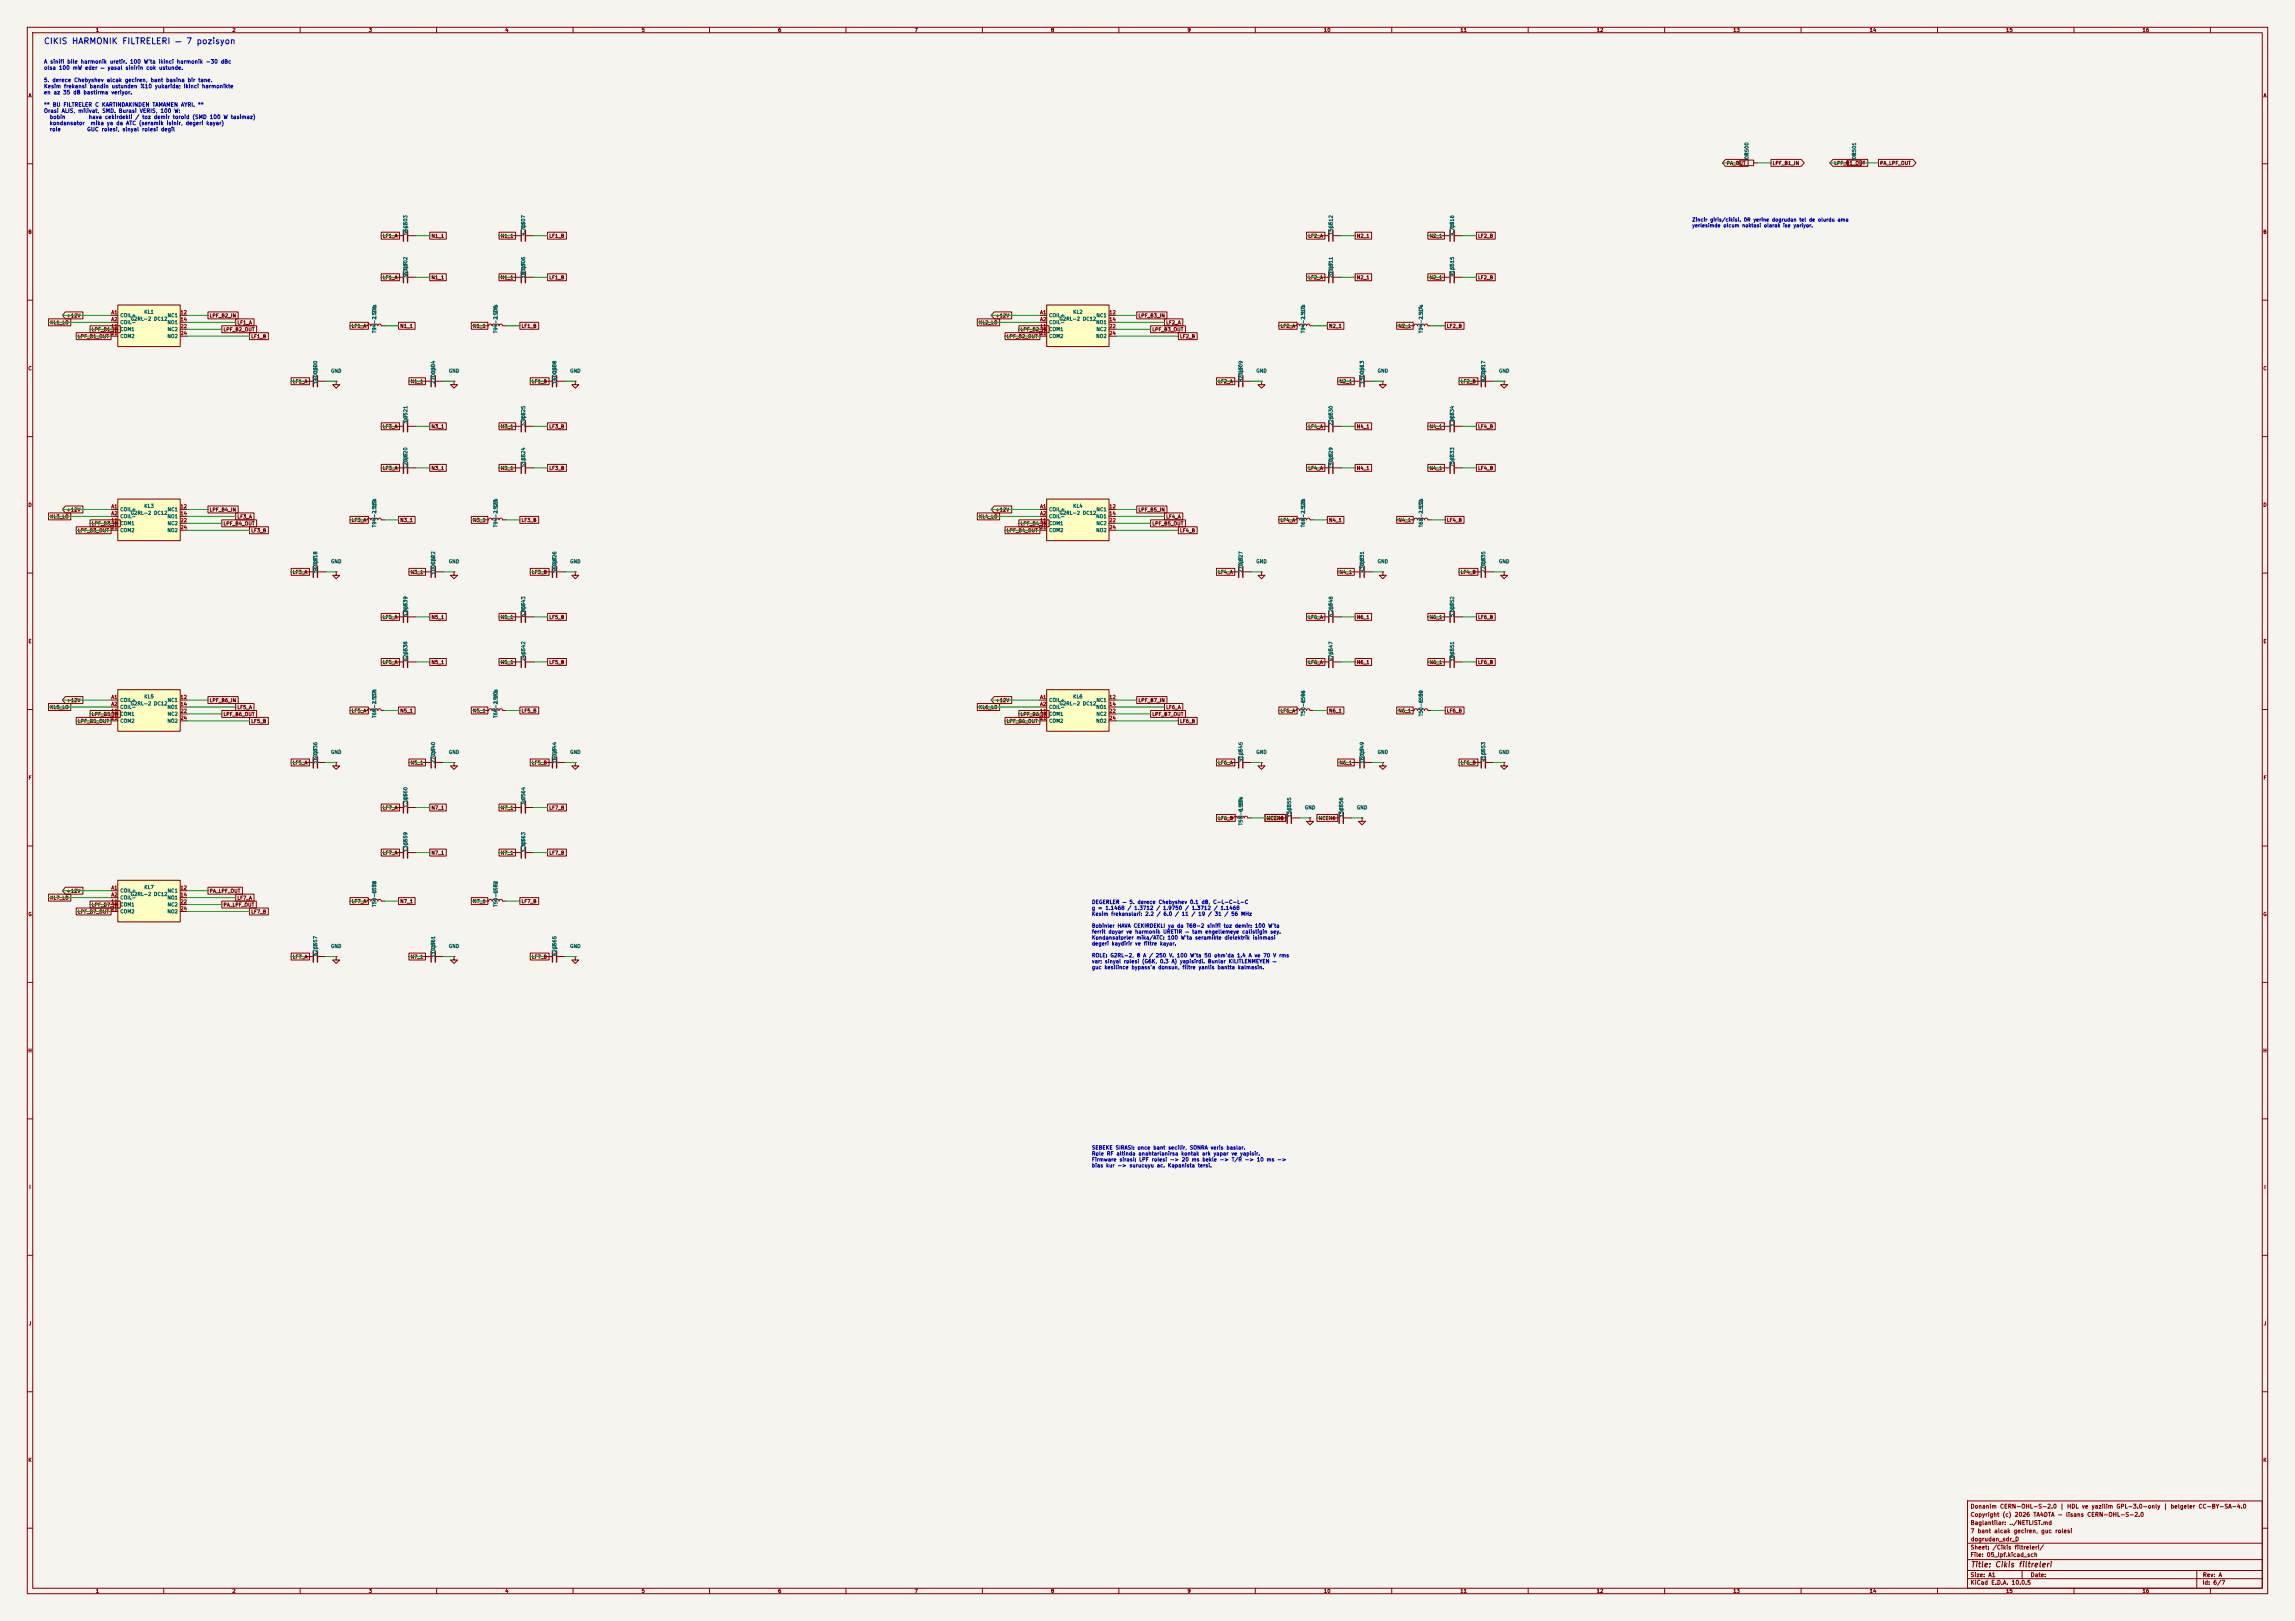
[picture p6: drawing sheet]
<svg xmlns="http://www.w3.org/2000/svg" width="841mm" height="594mm" viewBox="0 0 841 594" stroke-linecap="round" stroke-linejoin="round" font-family="sans-serif">
<defs><g id="words">
<text font-size="2.2" fill="#0000c2" x="15.9" y="16.7">CIKIS HARMONIK FILTRELERI — 7 pozisyon</text>
<text font-size="2" fill="#840000" x="722" y="574.8">Title: Cikis filtreleri</text>
<g font-size="1.5" fill="#840000">
<text x="721.9" y="556.1">Copyright (c) 2026 TA4DTA - lisans CERN-OHL-S-2.0</text>
<text x="721.9" y="553.1">Donanim CERN-OHL-S-2.0 | HDL ve yazilim GPL-3.0-only | belgeler CC-BY-SA-4.0</text>
<text x="721.9" y="562.1">7 bant alcak geciren, guc rolesi</text>
<text x="721.9" y="559.1">Baglantilar: ../NETLIST.md</text>
<text x="721.9" y="568.1">Sheet: /Cikis filtreleri/</text>
<text x="722" y="565.1">dogrudan_sdr_D</text>
<text x="721.9" y="570.8">File: 05_lpf.kicad_sch</text>
<text x="721.9" y="581">KiCad E.D.A. 10.0.5</text>
<text x="721.9" y="578.2">Size: A1</text>
<text x="743.9" y="578.2">Date:</text>
<text x="806.9" y="581">Id: 6/7</text>
<text x="807" y="578.2">Rev: A</text>
</g>
<g font-size="1.4" fill="#0000c2">
<text x="16" y="23.6">A sinifi bile harmonik uretir. 100 W'ta ikinci harmonik -30 dBc</text>
<text x="16" y="25.9">olsa 100 mW eder — yasal sinirin cok ustunde.</text>
<text x="16" y="30.4">5. derece Chebyshev alcak geciren, bant basina bir tane.</text>
<text x="16" y="32.6">Kesim frekansi bandin ustunden %10 yukarida; ikinci harmonikte</text>
<text x="16" y="34.9">en az 35 dB bastirma veriyor.</text>
<text x="16" y="39.4">** BU FILTRELER C KARTINDAKINDEN TAMAMEN AYRI. **</text>
<text x="16" y="41.7">Orasi ALIS, milivat, SMD. Burasi VERIS, 100 W:</text>
<text x="18.1" y="43.9">bobin</text>
<text x="18.1" y="46.2">kondansator</text>
<text x="32.4" y="43.9">hava cekirdekli / toz demir toroid (SMD 100 W tasimaz)</text>
<text x="33" y="46.2">mika ya da ATC (seramik isinir, degeri kayar)</text>
<text x="18.1" y="48.4">role</text>
<text x="31.8" y="48.4">GUC rolesi, sinyal rolesi degil</text>
</g>
<g font-size="1.3" fill="#840000">
<text x="35" y="12">1</text>
<text x="85" y="12">2</text>
<text x="135" y="12">3</text>
<text x="185" y="12">4</text>
<text x="235" y="12">5</text>
<text x="285" y="12">6</text>
<text x="335" y="12">7</text>
<text x="385" y="12">8</text>
<text x="435" y="12">9</text>
<text x="485" y="12">10</text>
<text x="535" y="12">11</text>
<text x="585" y="12">12</text>
<text x="635" y="12">13</text>
<text x="685" y="12">14</text>
<text x="735" y="12">15</text>
<text x="785" y="12">16</text>
<text x="10.3" y="36">A</text>
<text x="829.3" y="36">A</text>
<text x="632.6" y="60.7">PA_OUT</text>
<text x="649.4" y="60.7">LPF_B1_IN</text>
<text x="672" y="60.7">LPF_B1_OUT</text>
<text x="688.8" y="60.7">PA_LPF_OUT</text>
<text x="10.2" y="86">B</text>
<text x="140.1" y="87.4">LF1_A</text>
<text x="157.9" y="87.4">N1_1</text>
<text x="183.3" y="87.4">N1_1</text>
<text x="201.1" y="87.4">LF1_B</text>
<text x="479.2" y="87.4">LF2_A</text>
<text x="497" y="87.4">N2_1</text>
<text x="523.7" y="87.4">N2_1</text>
<text x="541.5" y="87.4">LF2_B</text>
<text x="829.2" y="86">B</text>
<text x="140.1" y="102.7">LF1_A</text>
<text x="157.9" y="102.7">N1_1</text>
<text x="183.3" y="102.7">N1_1</text>
<text x="201.1" y="102.7">LF1_B</text>
<text x="479.2" y="102.7">LF2_A</text>
<text x="497" y="102.7">N2_1</text>
<text x="523.7" y="102.7">N2_1</text>
<text x="541.5" y="102.7">LF2_B</text>
<text x="18.2" y="119.2">KL1_LO</text>
<text x="24.3" y="116.6">+12V</text>
<text x="76.6" y="116.6">LPF_B2_IN</text>
<text x="86.8" y="119.2">LF1_A</text>
<text x="358.6" y="119.2">KL2_LO</text>
<text x="364.6" y="116.6">+12V</text>
<text x="417" y="116.6">LPF_B3_IN</text>
<text x="427.2" y="119.2">LF2_A</text>
<text x="28.4" y="124.2">LPF_B1_OUT</text>
<text x="33.5" y="121.7">LPF_B1_IN</text>
<text x="81.7" y="121.7">LPF_B2_OUT</text>
<text x="91.9" y="124.2">LF1_B</text>
<text x="128.7" y="120.4">LF1_A</text>
<text x="146.5" y="120.4">N1_1</text>
<text x="173.2" y="120.4">N1_1</text>
<text x="190.9" y="120.4">LF1_B</text>
<text x="368.7" y="124.2">LPF_B2_OUT</text>
<text x="373.8" y="121.7">LPF_B2_IN</text>
<text x="422.1" y="121.7">LPF_B3_OUT</text>
<text x="432.2" y="124.2">LF2_B</text>
<text x="469.1" y="120.4">LF2_A</text>
<text x="486.9" y="120.4">N2_1</text>
<text x="512.3" y="120.4">N2_1</text>
<text x="530" y="120.4">LF2_B</text>
<text x="10.2" y="136">C</text>
<text x="829.2" y="136">C</text>
<text x="107.1" y="140.8">LF1_A</text>
<text x="150.3" y="140.8">N1_1</text>
<text x="194.8" y="140.8">LF1_B</text>
<text x="446.2" y="140.8">LF2_A</text>
<text x="490.7" y="140.8">N2_1</text>
<text x="535.1" y="140.8">LF2_B</text>
<text x="140.1" y="157.3">LF3_A</text>
<text x="157.9" y="157.3">N3_1</text>
<text x="183.3" y="157.3">N3_1</text>
<text x="201.1" y="157.3">LF3_B</text>
<text x="479.2" y="157.3">LF4_A</text>
<text x="497" y="157.3">N4_1</text>
<text x="523.7" y="157.3">N4_1</text>
<text x="541.5" y="157.3">LF4_B</text>
<text x="140.1" y="172.5">LF3_A</text>
<text x="157.9" y="172.5">N3_1</text>
<text x="183.3" y="172.5">N3_1</text>
<text x="201.1" y="172.5">LF3_B</text>
<text x="479.2" y="172.5">LF4_A</text>
<text x="497" y="172.5">N4_1</text>
<text x="523.7" y="172.5">N4_1</text>
<text x="541.5" y="172.5">LF4_B</text>
<text x="10.2" y="186">D</text>
<text x="829.2" y="186">D</text>
<text x="18.2" y="190.3">KL3_LO</text>
<text x="24.3" y="187.7">+12V</text>
<text x="76.6" y="187.7">LPF_B4_IN</text>
<text x="86.8" y="190.3">LF3_A</text>
<text x="128.7" y="191.6">LF3_A</text>
<text x="146.5" y="191.6">N3_1</text>
<text x="173.2" y="191.6">N3_1</text>
<text x="190.9" y="191.6">LF3_B</text>
<text x="358.6" y="190.3">KL4_LO</text>
<text x="364.6" y="187.7">+12V</text>
<text x="417" y="187.7">LPF_B5_IN</text>
<text x="427.2" y="190.3">LF4_A</text>
<text x="469.1" y="191.6">LF4_A</text>
<text x="486.9" y="191.6">N4_1</text>
<text x="512.3" y="191.6">N4_1</text>
<text x="530" y="191.6">LF4_B</text>
<text x="28.4" y="195.4">LPF_B3_OUT</text>
<text x="33.5" y="192.8">LPF_B3_IN</text>
<text x="81.7" y="192.8">LPF_B4_OUT</text>
<text x="91.9" y="195.4">LF3_B</text>
<text x="368.7" y="195.4">LPF_B4_OUT</text>
<text x="373.8" y="192.8">LPF_B4_IN</text>
<text x="422.1" y="192.8">LPF_B5_OUT</text>
<text x="432.2" y="195.4">LF4_B</text>
<text x="107.1" y="210.6">LF3_A</text>
<text x="150.3" y="210.6">N3_1</text>
<text x="194.8" y="210.6">LF3_B</text>
<text x="446.2" y="210.6">LF4_A</text>
<text x="490.7" y="210.6">N4_1</text>
<text x="535.1" y="210.6">LF4_B</text>
<text x="140.1" y="227.1">LF5_A</text>
<text x="157.9" y="227.1">N5_1</text>
<text x="183.3" y="227.1">N5_1</text>
<text x="201.1" y="227.1">LF5_B</text>
<text x="479.2" y="227.1">LF6_A</text>
<text x="497" y="227.1">N6_1</text>
<text x="523.7" y="227.1">N6_1</text>
<text x="541.5" y="227.1">LF6_B</text>
<text x="10.3" y="236">E</text>
<text x="829.3" y="236">E</text>
<text x="140.1" y="243.6">LF5_A</text>
<text x="157.9" y="243.6">N5_1</text>
<text x="183.3" y="243.6">N5_1</text>
<text x="201.1" y="243.6">LF5_B</text>
<text x="479.2" y="243.6">LF6_A</text>
<text x="497" y="243.6">N6_1</text>
<text x="523.7" y="243.6">N6_1</text>
<text x="541.5" y="243.6">LF6_B</text>
<text x="24.3" y="257.6">+12V</text>
<text x="76.6" y="257.6">LPF_B6_IN</text>
<text x="364.6" y="257.6">+12V</text>
<text x="417" y="257.6">LPF_B7_IN</text>
<text x="18.2" y="260.1">KL5_LO</text>
<text x="33.5" y="262.7">LPF_B5_IN</text>
<text x="81.7" y="262.7">LPF_B6_OUT</text>
<text x="86.8" y="260.1">LF5_A</text>
<text x="128.7" y="261.4">LF5_A</text>
<text x="146.5" y="261.4">N5_1</text>
<text x="173.2" y="261.4">N5_1</text>
<text x="190.9" y="261.4">LF5_B</text>
<text x="358.6" y="260.1">KL6_LO</text>
<text x="373.8" y="262.7">LPF_B6_IN</text>
<text x="422.1" y="262.7">LPF_B7_OUT</text>
<text x="427.2" y="260.1">LF6_A</text>
<text x="469.1" y="261.4">LF6_A</text>
<text x="486.9" y="261.4">N6_1</text>
<text x="512.3" y="261.4">N6_1</text>
<text x="530" y="261.4">LF6_B</text>
<text x="28.4" y="265.2">LPF_B5_OUT</text>
<text x="91.9" y="265.2">LF5_B</text>
<text x="368.7" y="265.2">LPF_B6_OUT</text>
<text x="432.2" y="265.2">LF6_B</text>
<text x="107.1" y="280.5">LF5_A</text>
<text x="150.3" y="280.5">N5_1</text>
<text x="194.8" y="280.5">LF5_B</text>
<text x="446.2" y="280.5">LF6_A</text>
<text x="490.7" y="280.5">N6_1</text>
<text x="535.1" y="280.5">LF6_B</text>
<text x="10.3" y="286">F</text>
<text x="829.3" y="286">F</text>
<text x="140.1" y="297">LF7_A</text>
<text x="157.9" y="297">N7_1</text>
<text x="183.3" y="297">N7_1</text>
<text x="201.1" y="297">LF7_B</text>
<text x="446.2" y="300.8">LF6_B</text>
<text x="464" y="300.8">NCEN6</text>
<text x="483" y="300.8">NCEN6</text>
<text x="140.1" y="313.5">LF7_A</text>
<text x="157.9" y="313.5">N7_1</text>
<text x="183.3" y="313.5">N7_1</text>
<text x="201.1" y="313.5">LF7_B</text>
<text x="18.2" y="330">KL7_LO</text>
<text x="24.3" y="327.4">+12V</text>
<text x="76.6" y="327.4">PA_LPF_OUT</text>
<text x="86.8" y="330">LF7_A</text>
<text x="10.2" y="336">G</text>
<text x="28.4" y="335.1">LPF_B7_OUT</text>
<text x="33.5" y="332.5">LPF_B7_IN</text>
<text x="81.7" y="332.5">PA_LPF_OUT</text>
<text x="91.9" y="335.1">LF7_B</text>
<text x="128.7" y="331.3">LF7_A</text>
<text x="146.5" y="331.3">N7_1</text>
<text x="173.2" y="331.3">N7_1</text>
<text x="190.9" y="331.3">LF7_B</text>
<text x="829.2" y="336">G</text>
<text x="107.1" y="351.6">LF7_A</text>
<text x="150.3" y="351.6">N7_1</text>
<text x="194.8" y="351.6">LF7_B</text>
<text x="10.2" y="386">H</text>
<text x="829.2" y="386">H</text>
<text x="10.6" y="436">I</text>
<text x="829.6" y="436">I</text>
<text x="10.4" y="486">J</text>
<text x="829.4" y="486">J</text>
<text x="10.2" y="536">K</text>
<text x="829.2" y="536">K</text>
<text x="35" y="584">1</text>
<text x="85" y="584">2</text>
<text x="135" y="584">3</text>
<text x="185" y="584">4</text>
<text x="235" y="584">5</text>
<text x="285" y="584">6</text>
<text x="335" y="584">7</text>
<text x="385" y="584">8</text>
<text x="435" y="584">9</text>
<text x="485" y="584">10</text>
<text x="535" y="584">11</text>
<text x="585" y="584">12</text>
<text x="635" y="584">13</text>
<text x="685" y="584">14</text>
<text x="735" y="584">15</text>
<text x="785" y="584">16</text>
</g>
<g font-size="1.3" fill="#006464">
<text x="641" y="58.5" transform="rotate(-90 641 58.5)">0R</text>
<text x="641" y="57.2" transform="rotate(-90 641 57.2)">R500</text>
<text x="680.4" y="58.5" transform="rotate(-90 680.4 58.5)">0R</text>
<text x="680.4" y="57.2" transform="rotate(-90 680.4 57.2)">R501</text>
<text x="149.6" y="83.9" transform="rotate(-90 149.6 83.9)">C503</text>
<text x="192.7" y="83.9" transform="rotate(-90 192.7 83.9)">C507</text>
<text x="488.6" y="83.9" transform="rotate(-90 488.6 83.9)">C512</text>
<text x="533.1" y="83.9" transform="rotate(-90 533.1 83.9)">C516</text>
<text x="149.6" y="86.3" transform="rotate(-90 149.6 86.3)">56pF</text>
<text x="192.7" y="86.6" transform="rotate(-90 192.7 86.6)">4.7pF</text>
<text x="488.6" y="86.3" transform="rotate(-90 488.6 86.3)">15pF</text>
<text x="533.1" y="86.6" transform="rotate(-90 533.1 86.6)">4.7pF</text>
<text x="149.6" y="99.1" transform="rotate(-90 149.6 99.1)">C502</text>
<text x="192.7" y="99.1" transform="rotate(-90 192.7 99.1)">C506</text>
<text x="488.6" y="99.1" transform="rotate(-90 488.6 99.1)">C511</text>
<text x="533.1" y="101.5" transform="rotate(-90 533.1 101.5)">91pF</text>
<text x="533.1" y="99.1" transform="rotate(-90 533.1 99.1)">C515</text>
<text x="149.6" y="102.1" transform="rotate(-90 149.6 102.1)">360pF</text>
<text x="192.7" y="102.1" transform="rotate(-90 192.7 102.1)">180pF</text>
<text x="488.6" y="102.1" transform="rotate(-90 488.6 102.1)">200pF</text>
<text x="43.9" y="116.5">COIL+</text>
<text x="43.9" y="119.1">COIL-</text>
<text x="47.7" y="117.8">G2RL-2 DC12</text>
<text x="52.7" y="115.3">KL1</text>
<text x="61.2" y="119.1">NO1</text>
<text x="61.2" y="116.5">NC1</text>
<text x="138.1" y="116.8" transform="rotate(-90 138.1 116.8)">L501</text>
<text x="182.6" y="116.8" transform="rotate(-90 182.6 116.8)">L505</text>
<text x="384.3" y="116.5">COIL+</text>
<text x="384.3" y="119.1">COIL-</text>
<text x="388.1" y="117.8">G2RL-2 DC12</text>
<text x="393.1" y="115.3">KL2</text>
<text x="401.5" y="119.1">NO1</text>
<text x="401.6" y="116.5">NC1</text>
<text x="478.5" y="116.8" transform="rotate(-90 478.5 116.8)">L510</text>
<text x="521.7" y="116.8" transform="rotate(-90 521.7 116.8)">L514</text>
<text x="43.9" y="121.6">COM1</text>
<text x="43.9" y="124.2">COM2</text>
<text x="61.2" y="124.2">NO2</text>
<text x="61.2" y="121.6">NC2</text>
<text x="138.1" y="122.3" transform="rotate(-90 138.1 122.3)">T94-2 24s</text>
<text x="182.6" y="122.3" transform="rotate(-90 182.6 122.3)">T94-2 24s</text>
<text x="384.3" y="121.6">COM1</text>
<text x="384.3" y="124.2">COM2</text>
<text x="401.5" y="124.2">NO2</text>
<text x="401.6" y="121.6">NC2</text>
<text x="478.5" y="122.3" transform="rotate(-90 478.5 122.3)">T94-2 17s</text>
<text x="521.7" y="122.3" transform="rotate(-90 521.7 122.3)">T94-2 17s</text>
<text x="116.5" y="137.2" transform="rotate(-90 116.5 137.2)">C500</text>
<text x="121.1" y="136.9">GND</text>
<text x="159.7" y="137.2" transform="rotate(-90 159.7 137.2)">C504</text>
<text x="164.3" y="136.9">GND</text>
<text x="204.2" y="137.2" transform="rotate(-90 204.2 137.2)">C508</text>
<text x="208.8" y="136.9">GND</text>
<text x="455.6" y="137.2" transform="rotate(-90 455.6 137.2)">C509</text>
<text x="460.2" y="136.9">GND</text>
<text x="500.1" y="137.2" transform="rotate(-90 500.1 137.2)">C513</text>
<text x="504.7" y="136.9">GND</text>
<text x="544.5" y="137.2" transform="rotate(-90 544.5 137.2)">C517</text>
<text x="549.1" y="136.9">GND</text>
<text x="116.5" y="140.8" transform="rotate(-90 116.5 140.8)">1600pF</text>
<text x="159.7" y="140.8" transform="rotate(-90 159.7 140.8)">2700pF</text>
<text x="204.2" y="140.8" transform="rotate(-90 204.2 140.8)">1600pF</text>
<text x="455.6" y="140.2" transform="rotate(-90 455.6 140.2)">820pF</text>
<text x="500.1" y="140.8" transform="rotate(-90 500.1 140.8)">1500pF</text>
<text x="544.5" y="140.2" transform="rotate(-90 544.5 140.2)">820pF</text>
<text x="149.6" y="155.5" transform="rotate(-90 149.6 155.5)">3pF</text>
<text x="149.6" y="153.7" transform="rotate(-90 149.6 153.7)">C521</text>
<text x="192.7" y="153.7" transform="rotate(-90 192.7 153.7)">C525</text>
<text x="488.6" y="153.7" transform="rotate(-90 488.6 153.7)">C530</text>
<text x="533.1" y="153.7" transform="rotate(-90 533.1 153.7)">C534</text>
<text x="192.7" y="156.4" transform="rotate(-90 192.7 156.4)">3.9pF</text>
<text x="488.6" y="156.1" transform="rotate(-90 488.6 156.1)">22pF</text>
<text x="533.1" y="156.4" transform="rotate(-90 533.1 156.4)">1.6pF</text>
<text x="149.6" y="172" transform="rotate(-90 149.6 172)">120pF</text>
<text x="149.6" y="168.9" transform="rotate(-90 149.6 168.9)">C520</text>
<text x="192.7" y="171.4" transform="rotate(-90 192.7 171.4)">51pF</text>
<text x="192.7" y="168.9" transform="rotate(-90 192.7 168.9)">C524</text>
<text x="488.6" y="172" transform="rotate(-90 488.6 172)">150pF</text>
<text x="488.6" y="168.9" transform="rotate(-90 488.6 168.9)">C529</text>
<text x="533.1" y="171.4" transform="rotate(-90 533.1 171.4)">75pF</text>
<text x="533.1" y="168.9" transform="rotate(-90 533.1 168.9)">C533</text>
<text x="43.9" y="187.7">COIL+</text>
<text x="43.9" y="190.2">COIL-</text>
<text x="47.7" y="188.9">G2RL-2 DC12</text>
<text x="52.7" y="186.4">KL3</text>
<text x="61.2" y="190.2">NO1</text>
<text x="61.2" y="187.7">NC1</text>
<text x="138.1" y="187.9" transform="rotate(-90 138.1 187.9)">L519</text>
<text x="182.6" y="187.9" transform="rotate(-90 182.6 187.9)">L523</text>
<text x="384.3" y="187.7">COIL+</text>
<text x="384.3" y="190.2">COIL-</text>
<text x="388.1" y="188.9">G2RL-2 DC12</text>
<text x="393.1" y="186.4">KL4</text>
<text x="401.5" y="190.2">NO1</text>
<text x="401.6" y="187.7">NC1</text>
<text x="478.5" y="187.9" transform="rotate(-90 478.5 187.9)">L528</text>
<text x="521.7" y="187.9" transform="rotate(-90 521.7 187.9)">L532</text>
<text x="43.9" y="192.7">COM1</text>
<text x="43.9" y="195.3">COM2</text>
<text x="61.2" y="195.3">NO2</text>
<text x="61.2" y="192.7">NC2</text>
<text x="138.1" y="193.4" transform="rotate(-90 138.1 193.4)">T94-2 15s</text>
<text x="182.6" y="193.4" transform="rotate(-90 182.6 193.4)">T94-2 15s</text>
<text x="384.3" y="192.7">COM1</text>
<text x="384.3" y="195.3">COM2</text>
<text x="401.5" y="195.3">NO2</text>
<text x="401.6" y="192.7">NC2</text>
<text x="478.5" y="193.4" transform="rotate(-90 478.5 193.4)">T68-2 12s</text>
<text x="521.7" y="193.4" transform="rotate(-90 521.7 193.4)">T68-2 12s</text>
<text x="116.5" y="207" transform="rotate(-90 116.5 207)">C518</text>
<text x="121.1" y="206.7">GND</text>
<text x="159.7" y="207" transform="rotate(-90 159.7 207)">C522</text>
<text x="164.3" y="206.7">GND</text>
<text x="204.2" y="207" transform="rotate(-90 204.2 207)">C526</text>
<text x="208.8" y="206.7">GND</text>
<text x="455.6" y="207" transform="rotate(-90 455.6 207)">C527</text>
<text x="460.2" y="206.7">GND</text>
<text x="500.1" y="207" transform="rotate(-90 500.1 207)">C531</text>
<text x="504.7" y="206.7">GND</text>
<text x="544.5" y="207" transform="rotate(-90 544.5 207)">C535</text>
<text x="549.1" y="206.7">GND</text>
<text x="116.5" y="210.1" transform="rotate(-90 116.5 210.1)">560pF</text>
<text x="159.7" y="210.7" transform="rotate(-90 159.7 210.7)">1000pF</text>
<text x="204.2" y="210.1" transform="rotate(-90 204.2 210.1)">560pF</text>
<text x="455.6" y="210.1" transform="rotate(-90 455.6 210.1)">270pF</text>
<text x="500.1" y="210.1" transform="rotate(-90 500.1 210.1)">430pF</text>
<text x="544.5" y="210.1" transform="rotate(-90 544.5 210.1)">270pF</text>
<text x="149.6" y="226.3" transform="rotate(-90 149.6 226.3)">6.8pF</text>
<text x="149.6" y="223.6" transform="rotate(-90 149.6 223.6)">C539</text>
<text x="192.7" y="226.3" transform="rotate(-90 192.7 226.3)">6.8pF</text>
<text x="192.7" y="223.6" transform="rotate(-90 192.7 223.6)">C543</text>
<text x="488.6" y="226.3" transform="rotate(-90 488.6 226.3)">6.2pF</text>
<text x="488.6" y="223.6" transform="rotate(-90 488.6 223.6)">C548</text>
<text x="533.1" y="226.3" transform="rotate(-90 533.1 226.3)">5.6pF</text>
<text x="533.1" y="223.6" transform="rotate(-90 533.1 223.6)">C552</text>
<text x="149.6" y="242.5" transform="rotate(-90 149.6 242.5)">62pF</text>
<text x="149.6" y="240.1" transform="rotate(-90 149.6 240.1)">C538</text>
<text x="192.7" y="242.5" transform="rotate(-90 192.7 242.5)">24pF</text>
<text x="192.7" y="240.1" transform="rotate(-90 192.7 240.1)">C542</text>
<text x="488.6" y="242.5" transform="rotate(-90 488.6 242.5)">47pF</text>
<text x="488.6" y="240.1" transform="rotate(-90 488.6 240.1)">C547</text>
<text x="533.1" y="242.5" transform="rotate(-90 533.1 242.5)">18pF</text>
<text x="533.1" y="240.1" transform="rotate(-90 533.1 240.1)">C551</text>
<text x="43.9" y="257.5">COIL+</text>
<text x="52.7" y="256.2">KL5</text>
<text x="61.2" y="257.5">NC1</text>
<text x="138.1" y="257.7" transform="rotate(-90 138.1 257.7)">L537</text>
<text x="182.6" y="257.7" transform="rotate(-90 182.6 257.7)">L541</text>
<text x="384.3" y="257.5">COIL+</text>
<text x="393.1" y="256.2">KL6</text>
<text x="401.6" y="257.5">NC1</text>
<text x="478.5" y="257.7" transform="rotate(-90 478.5 257.7)">L546</text>
<text x="521.7" y="257.7" transform="rotate(-90 521.7 257.7)">L550</text>
<text x="43.9" y="262.6">COM1</text>
<text x="43.9" y="260">COIL-</text>
<text x="47.7" y="258.8">G2RL-2 DC12</text>
<text x="61.2" y="260">NO1</text>
<text x="61.2" y="262.6">NC2</text>
<text x="138.1" y="263.2" transform="rotate(-90 138.1 263.2)">T68-2 10s</text>
<text x="182.6" y="263.2" transform="rotate(-90 182.6 263.2)">T68-2 10s</text>
<text x="384.3" y="262.6">COM1</text>
<text x="384.3" y="260">COIL-</text>
<text x="388.1" y="258.8">G2RL-2 DC12</text>
<text x="401.5" y="260">NO1</text>
<text x="401.6" y="262.6">NC2</text>
<text x="478.5" y="262.6" transform="rotate(-90 478.5 262.6)">T50-6 9s</text>
<text x="521.7" y="262.6" transform="rotate(-90 521.7 262.6)">T50-6 9s</text>
<text x="43.9" y="265.1">COM2</text>
<text x="61.2" y="265.1">NO2</text>
<text x="384.3" y="265.1">COM2</text>
<text x="401.5" y="265.1">NO2</text>
<text x="116.5" y="279.9" transform="rotate(-90 116.5 279.9)">160pF</text>
<text x="116.5" y="276.9" transform="rotate(-90 116.5 276.9)">C536</text>
<text x="121.1" y="276.6">GND</text>
<text x="159.7" y="279.9" transform="rotate(-90 159.7 279.9)">270pF</text>
<text x="159.7" y="276.9" transform="rotate(-90 159.7 276.9)">C540</text>
<text x="164.3" y="276.6">GND</text>
<text x="204.2" y="279.9" transform="rotate(-90 204.2 279.9)">160pF</text>
<text x="204.2" y="276.9" transform="rotate(-90 204.2 276.9)">C544</text>
<text x="208.8" y="276.6">GND</text>
<text x="455.6" y="279.3" transform="rotate(-90 455.6 279.3)">91pF</text>
<text x="455.6" y="276.9" transform="rotate(-90 455.6 276.9)">C545</text>
<text x="460.2" y="276.6">GND</text>
<text x="500.1" y="279.9" transform="rotate(-90 500.1 279.9)">160pF</text>
<text x="500.1" y="276.9" transform="rotate(-90 500.1 276.9)">C549</text>
<text x="504.7" y="276.6">GND</text>
<text x="544.5" y="279.3" transform="rotate(-90 544.5 279.3)">91pF</text>
<text x="544.5" y="276.9" transform="rotate(-90 544.5 276.9)">C553</text>
<text x="549.1" y="276.6">GND</text>
<text x="149.6" y="293.4" transform="rotate(-90 149.6 293.4)">C560</text>
<text x="192.7" y="293.4" transform="rotate(-90 192.7 293.4)">C564</text>
<text x="149.6" y="296.1" transform="rotate(-90 149.6 296.1)">1.1pF</text>
<text x="192.7" y="295.2" transform="rotate(-90 192.7 295.2)">3pF</text>
<text x="455.6" y="297.1" transform="rotate(-90 455.6 297.1)">L554</text>
<text x="473.4" y="299.6" transform="rotate(-90 473.4 299.6)">15pF</text>
<text x="473.4" y="297.2" transform="rotate(-90 473.4 297.2)">C555</text>
<text x="478" y="296.9">GND</text>
<text x="492.5" y="299.6" transform="rotate(-90 492.5 299.6)">15pF</text>
<text x="492.5" y="297.2" transform="rotate(-90 492.5 297.2)">C556</text>
<text x="497" y="296.9">GND</text>
<text x="455.6" y="302.6" transform="rotate(-90 455.6 302.6)">T50-6 10s</text>
<text x="149.6" y="309.9" transform="rotate(-90 149.6 309.9)">C559</text>
<text x="192.7" y="309.9" transform="rotate(-90 192.7 309.9)">C563</text>
<text x="149.6" y="312.3" transform="rotate(-90 149.6 312.3)">13pF</text>
<text x="192.7" y="312.6" transform="rotate(-90 192.7 312.6)">3.3pF</text>
<text x="43.9" y="327.4">COIL+</text>
<text x="43.9" y="329.9">COIL-</text>
<text x="47.7" y="328.6">G2RL-2 DC12</text>
<text x="52.7" y="326.1">KL7</text>
<text x="61.2" y="329.9">NO1</text>
<text x="61.2" y="327.4">NC1</text>
<text x="138.1" y="327.6" transform="rotate(-90 138.1 327.6)">L558</text>
<text x="182.6" y="327.6" transform="rotate(-90 182.6 327.6)">L562</text>
<text x="43.9" y="332.4">COM1</text>
<text x="43.9" y="335">COM2</text>
<text x="61.2" y="335">NO2</text>
<text x="61.2" y="332.4">NC2</text>
<text x="138.1" y="332.5" transform="rotate(-90 138.1 332.5)">T50-6 7s</text>
<text x="182.6" y="332.5" transform="rotate(-90 182.6 332.5)">T50-6 7s</text>
<text x="121.1" y="347.7">GND</text>
<text x="164.3" y="347.7">GND</text>
<text x="208.8" y="347.7">GND</text>
<text x="116.5" y="350.4" transform="rotate(-90 116.5 350.4)">62pF</text>
<text x="116.5" y="348" transform="rotate(-90 116.5 348)">C557</text>
<text x="159.7" y="351" transform="rotate(-90 159.7 351)">110pF</text>
<text x="159.7" y="348" transform="rotate(-90 159.7 348)">C561</text>
<text x="204.2" y="350.4" transform="rotate(-90 204.2 350.4)">62pF</text>
<text x="204.2" y="348" transform="rotate(-90 204.2 348)">C565</text>
</g>
<g font-size="1.3" fill="#0000c2">
<text x="620" y="81.5">Zincir giris/cikisi. 0R yerine dogrudan tel de olurdu ama</text>
<text x="620" y="83.6">yerlesimde olcum noktasi olarak ise yariyor.</text>
<text x="400" y="331.6">DEGERLER — 5. derece Chebyshev 0.1 dB, C-L-C-L-C</text>
<text x="400" y="333.7">g = 1.1468 / 1.3712 / 1.9750 / 1.3712 / 1.1468</text>
<text x="400" y="335.9">Kesim frekanslari: 2.2 / 6.0 / 11 / 19 / 31 / 56 MHz</text>
<text x="400" y="340.3">Bobinler HAVA CEKIRDEKLI ya da T68-2 sinifi toz demir: 100 W'ta</text>
<text x="400" y="342.4">ferrit doyar ve harmonik URETIR — tam engellemeye calistigin sey.</text>
<text x="400" y="344.6">Kondansatorler mika/ATC: 100 W'ta seramikte dielektrik isinmasi</text>
<text x="400" y="346.8">degeri kaydirir ve filtre kayar.</text>
<text x="400" y="351.1">ROLE: G2RL-2, 8 A / 250 V. 100 W'ta 50 ohm'da 1.4 A ve 70 V rms</text>
<text x="400" y="353.3">var; sinyal rolesi (G6K, 0.3 A) yapisirdi. Bunlar KILITLENMEYEN —</text>
<text x="400" y="355.5">guc kesilince bypass'a donsun, filtre yanlis bantta kalmasin.</text>
<text x="400" y="421.6">SEBEKE SIRASI: once bant secilir, SONRA veris baslar.</text>
<text x="400" y="423.7">Role RF altinda anahtarlanirsa kontak ark yapar ve yapisir.</text>
<text x="400" y="425.9">Firmware sirasi: LPF rolesi -&gt; 20 ms bekle -&gt; T/R -&gt; 10 ms -&gt;</text>
<text x="400" y="428.1">bias kur -&gt; surucuyu ac. Kapanista tersi.</text>
</g>
<g font-size="1.3" fill="#a90000">
<text x="40.6" y="115.4">A1</text>
<text x="40.6" y="118">A2</text>
<text x="66" y="115.4">12</text>
<text x="66" y="118">14</text>
<text x="381" y="115.4">A1</text>
<text x="381" y="118">A2</text>
<text x="406.3" y="115.4">12</text>
<text x="406.3" y="118">14</text>
<text x="40.6" y="120.5">11</text>
<text x="40.6" y="123.1">21</text>
<text x="66" y="120.5">22</text>
<text x="66" y="123.1">24</text>
<text x="380.9" y="120.5">11</text>
<text x="380.9" y="123.1">21</text>
<text x="406.3" y="120.5">22</text>
<text x="406.3" y="123.1">24</text>
<text x="40.6" y="191.6">11</text>
<text x="40.6" y="186.6">A1</text>
<text x="40.6" y="189.1">A2</text>
<text x="66" y="186.6">12</text>
<text x="66" y="189.1">14</text>
<text x="66" y="191.6">22</text>
<text x="380.9" y="191.6">11</text>
<text x="381" y="186.6">A1</text>
<text x="381" y="189.1">A2</text>
<text x="406.3" y="186.6">12</text>
<text x="406.3" y="189.1">14</text>
<text x="406.3" y="191.6">22</text>
<text x="40.6" y="194.2">21</text>
<text x="66" y="194.2">24</text>
<text x="380.9" y="194.2">21</text>
<text x="406.3" y="194.2">24</text>
<text x="40.6" y="256.4">A1</text>
<text x="66" y="256.4">12</text>
<text x="381" y="256.4">A1</text>
<text x="406.3" y="256.4">12</text>
<text x="40.6" y="261.5">11</text>
<text x="40.6" y="258.9">A2</text>
<text x="66" y="258.9">14</text>
<text x="66" y="261.5">22</text>
<text x="380.9" y="261.5">11</text>
<text x="381" y="258.9">A2</text>
<text x="406.3" y="258.9">14</text>
<text x="406.3" y="261.5">22</text>
<text x="40.6" y="264">21</text>
<text x="66" y="264">24</text>
<text x="380.9" y="264">21</text>
<text x="406.3" y="264">24</text>
<text x="40.6" y="326.3">A1</text>
<text x="40.6" y="328.8">A2</text>
<text x="66" y="326.3">12</text>
<text x="66" y="328.8">14</text>
<text x="40.6" y="331.3">11</text>
<text x="40.6" y="333.9">21</text>
<text x="66" y="331.3">22</text>
<text x="66" y="333.9">24</text>
</g>
</g></defs>
<path d="M0 0h841v594h-841z" fill="#f5f4ef" stroke="#f5f4ef" stroke-width=".37"/>
<g fill="none" stroke="#840000" stroke-width=".37">
<path d="M10 10h821v574h-821zM12 12h817v570h-817zM60 10v2M110 10v2M160 10v2M210 10v2M260 10v2M310 10v2M360 10v2M410 10v2M460 10v2M510 10v2"/>
<path d="M560 10v2M610 10v2M660 10v2M710 10v2M760 10v2M810 10v2M10 60h2M829 60h2M188 86.4h2.8M192.8 86.4h2.8M10 110h2M133.3 119.4h1.3l.2-.5 .5-.2 .4 .2 .2 .5 .2-.5 .4-.2 .5 .2 .2 .5 .1-.5 .5-.2 .4 .2 .2 .5 .2-.5 .5-.2 .4 .2 .2 .5h1.3"/>
<path d="M144.8 101.6h2.8M149.6 101.6h2.8M177.8 119.4h1.3l.2-.5 .4-.2 .5 .2 .1 .5 .2-.5 .5-.2 .4 .2 .2 .5 .2-.5 .4-.2 .5 .2 .2 .5 .2-.5 .4-.2 .5 .2 .1 .5h1.3M188 101.6h2.8M192.8 101.6h2.8M829 110h2M111.8 139.7h2.8M116.6 139.7h2.8M123.2 139.7v1.3h1.3l-1.3 1.2-1.3-1.2h1.3M123.2 139.7h.1M154.9 139.7h2.8M159.8 139.7h2.8"/>
<path d="M166.4 139.7v1.3h1.2l-1.2 1.2-1.3-1.2h1.3M166.4 139.7h.1M199.4 139.7h2.8M204.2 139.7h2.8M210.8 139.7v1.3h1.3l-1.3 1.2-1.3-1.2h1.3M210.8 139.7h.1M10 160h2M144.8 156.2h2.8M149.6 156.2h2.8M188 156.2h2.8M192.8 156.2h2.8M829 160h2"/>
<path d="M10 210h2M210.8 209.5v1.3h1.3l-1.3 1.3-1.3-1.3h1.3M210.8 209.5h.1M829 210h2M10 260h2M144.8 242.6h2.8M149.6 242.6h2.8M829 260h2M133.3 260.3h1.3l.2-.4 .5-.2 .4 .2 .2 .4 .2-.4 .4-.2 .5 .2 .2 .4 .1-.4 .5-.2 .4 .2 .2 .4 .2-.4 .5-.2 .4 .2 .2 .4h1.3M154.9 279.4h2.8M159.8 279.4h2.8M166.4 279.4v1.3h1.2l-1.2 1.2-1.3-1.2h1.3"/>
<path d="M166.4 279.4h.1M177.8 260.3h1.3l.2-.4 .4-.2 .5 .2 .1 .4 .2-.4 .5-.2 .4 .2 .2 .4 .2-.4 .4-.2 .5 .2 .2 .4 .2-.4 .4-.2 .5 .2 .1 .4h1.3M199.4 279.4h2.8M204.2 279.4h2.8M210.8 279.4v1.3h1.3l-1.3 1.2-1.3-1.2h1.3M210.8 279.4h.1M144.8 295.9h2.8M149.6 295.9h2.8M188 295.9h2.8M192.8 295.9h2.8M10 310h2M829 310h2"/>
<path d="M10 360h2M166.4 350.5v1.3h1.2l-1.2 1.3-1.3-1.3h1.3M166.4 350.5h.1M829 360h2M10 410h2M829 410h2M10 460h2M829 460h2M10 510h2M829 510h2M10 560h2M721 550h108v32h-108z"/>
<path d="M829 560h2M721 578.5h108M721 575.5h108M721 571.5h108M721 565.5h108M741 575.5v3M805 575.5v6.5M60 582v2M110 582v2M160 582v2M210 582v2M260 582v2"/>
<path d="M310 582v2M360 582v2M410 582v2M460 582v2M510 582v2M560 582v2M610 582v2M660 582v2M710 582v2M760 582v2M810 582v2"/>
</g>
<g fill="none" stroke="#840000" stroke-width=".51">
<path d="M147.8 99.6v4M149.4 99.6v4M191 84.3v4.1M191 99.6v4M192.5 84.3v4.1M192.5 99.6v4M114.8 137.7v4M116.3 137.7v4M158 137.7v4M159.5 137.7v4M202.4 137.7v4M204 137.7v4"/>
<path d="M147.8 154.2v4M149.4 154.2v4M191 154.2v4M192.5 154.2v4M147.8 240.5v4.1M149.4 240.5v4.1M158 277.4v4M159.5 277.4v4M202.4 277.4v4M204 277.4v4M147.8 293.9v4M149.4 293.9v4"/>
<path d="M191 293.9v4M192.5 293.9v4"/>
</g>
<path d="M43.2 182.9h22.8v15.2h-22.8z" fill="#ffffc2"/>
<g fill="none" stroke="#840000" stroke-width=".37">
<path d="M40.6 191.8h2.6M40.6 186.7h2.6M40.6 189.2h2.6M40.6 194.3h2.6M43.2 182.9h22.8v15.2h-22.8zM66 191.8h2.6M66 186.7h2.6M66 189.2h2.6M66 194.3h2.6M133.3 190.5h1.3l.2-.4 .5-.2 .4 .2 .2 .4 .2-.4 .4-.2 .5 .2 .2 .4 .1-.4 .5-.2 .4 .2 .2 .4 .2-.4 .5-.2 .4 .2 .2 .4h1.3M111.8 209.5h2.8M116.6 209.5h2.8"/>
<path d="M123.2 209.5v1.3h1.3l-1.3 1.3-1.3-1.3h1.3M123.2 209.5h.1M144.8 226.1h2.8M149.6 226.1h2.8M133.3 330.2h1.3l.2-.4 .5-.2 .4 .2 .2 .4 .2-.4 .4-.2 .5 .2 .2 .4 .1-.4 .5-.2 .4 .2 .2 .4 .2-.4 .5-.2 .4 .2 .2 .4h1.3M111.8 350.5h2.8M116.6 350.5h2.8M123.2 350.5v1.3h1.3l-1.3 1.3-1.3-1.3h1.3M123.2 350.5h.1M154.9 350.5h2.8M159.8 350.5h2.8M199.4 350.5h2.8"/>
<path d="M204.2 350.5h2.8M210.8 350.5v1.3h1.3l-1.3 1.3-1.3-1.3h1.3M210.8 350.5h.1"/>
</g>
<path d="M114.8 207.5v4.1M116.3 207.5v4.1M147.8 224v4.1M149.4 224v4.1M114.8 348.5v4.1M116.3 348.5v4.1M158 348.5v4.1M159.5 348.5v4.1M202.4 348.5v4.1M204 348.5v4.1" fill="none" stroke="#840000" stroke-width=".51"/>
<path d="M383.5 252.7h22.9v15.3h-22.9z" fill="#ffffc2"/>
<g fill="none" stroke="#840000" stroke-width=".37">
<path d="M636.3 59.7h1.2M637.5 58.7h5.1v2h-5.1zM642.6 59.7h1.3M675.6 59.7h1.3M676.9 58.7h5.1v2h-5.1zM682 59.7h1.3M144.8 86.4h2.8M149.6 86.4h2.8M483.9 86.4h2.8M488.7 86.4h2.8M528.3 86.4h2.8M533.1 86.4h2.8"/>
<path d="M473.7 119.4h1.3l.2-.5 .4-.2 .5 .2 .1 .5 .2-.5 .5-.2 .4 .2 .2 .5 .2-.5 .5-.2 .4 .2 .2 .5 .2-.5 .4-.2 .5 .2 .2 .5h1.2M483.9 101.6h2.8M488.7 101.6h2.8M516.9 119.4h1.3l.1-.5 .5-.2 .4 .2 .2 .5 .2-.5 .5-.2 .4 .2 .2 .5 .2-.5 .4-.2 .5 .2 .2 .5 .2-.5 .4-.2 .5 .2 .1 .5h1.3M528.3 101.6h2.8M533.1 101.6h2.8M450.8 139.7h2.8M455.7 139.7h2.8M462.3 139.7v1.3h1.2l-1.2 1.2-1.3-1.2h1.3M462.3 139.7h.1M495.3 139.7h2.8M500.1 139.7h2.8"/>
<path d="M506.7 139.7v1.3h1.3l-1.3 1.2-1.2-1.2h1.2M506.7 139.7h.1M539.7 139.7h2.8M544.6 139.7h2.8M551.2 139.7v1.3h1.2l-1.2 1.2-1.3-1.2h1.3M551.2 139.7h.1M483.9 156.2h2.8M488.7 156.2h2.8M528.3 156.2h2.8M533.1 156.2h2.8M188 171.4h2.8M192.8 171.4h2.8"/>
<path d="M483.9 171.4h2.8M488.7 171.4h2.8M528.3 171.4h2.8M533.1 171.4h2.8M177.8 190.5h1.3l.2-.4 .4-.2 .5 .2 .1 .4 .2-.4 .5-.2 .4 .2 .2 .4 .2-.4 .4-.2 .5 .2 .2 .4 .2-.4 .4-.2 .5 .2 .1 .4h1.3M473.7 190.5h1.3l.2-.4 .4-.2 .5 .2 .1 .4 .2-.4 .5-.2 .4 .2 .2 .4 .2-.4 .5-.2 .4 .2 .2 .4 .2-.4 .4-.2 .5 .2 .2 .4h1.2M516.9 190.5h1.3l.1-.4 .5-.2 .4 .2 .2 .4 .2-.4 .5-.2 .4 .2 .2 .4 .2-.4 .4-.2 .5 .2 .2 .4 .2-.4 .4-.2 .5 .2 .1 .4h1.3M154.9 209.5h2.8M159.8 209.5h2.8M166.4 209.5v1.3h1.2l-1.2 1.3-1.3-1.3h1.3M166.4 209.5h.1M199.4 209.5h2.8"/>
<path d="M204.2 209.5h2.8M450.8 209.5h2.8M455.7 209.5h2.8M462.3 209.5v1.3h1.2l-1.2 1.3-1.3-1.3h1.3M462.3 209.5h.1M495.3 209.5h2.8M500.1 209.5h2.8M506.7 209.5v1.3h1.3l-1.3 1.3-1.2-1.3h1.2M506.7 209.5h.1M539.7 209.5h2.8M544.6 209.5h2.8M188 226.1h2.8"/>
<path d="M192.8 226.1h2.8M483.9 226.1h2.8M488.7 226.1h2.8M528.3 226.1h2.8M533.1 226.1h2.8M188 242.6h2.8M192.8 242.6h2.8M381 256.5h2.5M381 259.1h2.5M383.5 252.7h22.9v15.3h-22.9zM406.4 256.5h2.5M406.4 259.1h2.5"/>
<path d="M483.9 242.6h2.8M488.7 242.6h2.8M528.3 242.6h2.8M533.1 242.6h2.8M381 261.6h2.5M381 264.2h2.5M406.4 261.6h2.5M406.4 264.2h2.5M450.8 279.4h2.8M455.7 279.4h2.8M462.3 279.4v1.3h1.2l-1.2 1.2-1.3-1.2h1.3M462.3 279.4h.1"/>
<path d="M473.7 260.3h1.3l.2-.4 .4-.2 .5 .2 .1 .4 .2-.4 .5-.2 .4 .2 .2 .4 .2-.4 .5-.2 .4 .2 .2 .4 .2-.4 .4-.2 .5 .2 .2 .4h1.2M495.3 279.4h2.8M500.1 279.4h2.8M506.7 279.4v1.3h1.3l-1.3 1.2-1.2-1.2h1.2M506.7 279.4h.1M516.9 260.3h1.3l.1-.4 .5-.2 .4 .2 .2 .4 .2-.4 .5-.2 .4 .2 .2 .4 .2-.4 .4-.2 .5 .2 .2 .4 .2-.4 .4-.2 .5 .2 .1 .4h1.3M539.7 279.4h2.8M544.6 279.4h2.8M551.2 279.4v1.3h1.2l-1.2 1.2-1.3-1.2h1.3M551.2 279.4h.1M450.8 299.7h1.3l.2-.4 .5-.2 .4 .2 .2 .4 .2-.4 .4-.2 .5 .2 .2 .4 .1-.4 .5-.2 .4 .2 .2 .4 .2-.4 .5-.2 .4 .2 .2 .4h1.3M468.6 299.7h2.8"/>
<path d="M473.5 299.7h2.7M480.1 299.7v1.3h1.2l-1.2 1.3-1.3-1.3h1.3M480.1 299.7h.1M487.7 299.7h2.8M492.5 299.7h2.8M499.1 299.7v1.3h1.3l-1.3 1.3-1.3-1.3h1.3M499.1 299.7h.1M144.8 312.4h2.8M149.6 312.4h2.8M188 312.4h2.8M192.8 312.4h2.8M177.8 330.2h1.3l.2-.4 .4-.2 .5 .2 .1 .4 .2-.4 .5-.2 .4 .2 .2 .4 .2-.4 .4-.2 .5 .2 .2 .4 .2-.4 .4-.2 .5 .2 .1 .4h1.3"/>
</g>
<g fill="none" stroke="#840000" stroke-width=".51">
<path d="M147.8 84.3v4.1M149.4 84.3v4.1M486.9 84.3v4.1M486.9 99.6v4M488.4 84.3v4.1M488.4 99.6v4M531.4 84.3v4.1M531.4 99.6v4M532.9 84.3v4.1M532.9 99.6v4M453.9 137.7v4M455.4 137.7v4"/>
<path d="M498.3 137.7v4M499.9 137.7v4M542.8 137.7v4M544.3 137.7v4M486.9 154.2v4M488.4 154.2v4M531.4 154.2v4M532.9 154.2v4M191 169.4v4.1M192.5 169.4v4.1M486.9 169.4v4.1M488.4 169.4v4.1"/>
<path d="M531.4 169.4v4.1M532.9 169.4v4.1M158 207.5v4.1M159.5 207.5v4.1M202.4 207.5v4.1M204 207.5v4.1M453.9 207.5v4.1M455.4 207.5v4.1M498.3 207.5v4.1M499.9 207.5v4.1M542.8 207.5v4.1M544.3 207.5v4.1"/>
<path d="M191 224v4.1M192.5 224v4.1M486.9 224v4.1M488.4 224v4.1M531.4 224v4.1M532.9 224v4.1M191 240.5v4.1M192.5 240.5v4.1M486.9 240.5v4.1M488.4 240.5v4.1M531.4 240.5v4.1M532.9 240.5v4.1"/>
<path d="M453.9 277.4v4M455.4 277.4v4M498.3 277.4v4M499.9 277.4v4M542.8 277.4v4M544.3 277.4v4M471.7 297.7v4.1M473.2 297.7v4.1M490.7 297.7v4.1M492.3 297.7v4.1M147.8 310.4v4.1M149.4 310.4v4.1"/>
<path d="M191 310.4v4.1M192.5 310.4v4.1"/>
</g>
<path d="M383.5 111.8h22.9v15.2h-22.9z" fill="#ffffc2"/>
<path d="M381 115.6h2.5M381 118.1h2.5M383.5 111.8h22.9v15.2h-22.9zM406.4 115.6h2.5M406.4 118.1h2.5M381 120.6h2.5M381 123.2h2.5M406.4 120.6h2.5M406.4 123.2h2.5" fill="none" stroke="#840000" stroke-width=".37"/>
<path d="M383.5 182.9h22.9v15.2h-22.9z" fill="#ffffc2"/>
<path d="M381 191.8h2.5M381 186.7h2.5M381 189.2h2.5M381 194.3h2.5M383.5 182.9h22.9v15.2h-22.9zM406.4 191.8h2.5M406.4 186.7h2.5M406.4 189.2h2.5M406.4 194.3h2.5M551.2 209.5v1.3h1.2l-1.2 1.3-1.3-1.3h1.3M551.2 209.5h.1" fill="none" stroke="#840000" stroke-width=".37"/>
<path d="M43.2 252.7h22.8v15.3h-22.8z" fill="#ffffc2"/>
<path d="M40.6 256.5h2.6M40.6 259.1h2.6M43.2 252.7h22.8v15.3h-22.8zM66 256.5h2.6M66 259.1h2.6M40.6 261.6h2.6M40.6 264.2h2.6M66 261.6h2.6M66 264.2h2.6" fill="none" stroke="#840000" stroke-width=".37"/>
<path d="M43.2 111.8h22.8v15.2h-22.8z" fill="#ffffc2"/>
<g fill="none" stroke="#840000" stroke-width=".37">
<path d="M40.6 115.6h2.6M40.6 118.1h2.6M43.2 111.8h22.8v15.2h-22.8zM66 115.6h2.6M66 118.1h2.6M40.6 120.6h2.6M40.6 123.2h2.6M66 120.6h2.6M66 123.2h2.6M144.8 171.4h2.8M149.6 171.4h2.8M111.8 279.4h2.8"/>
<path d="M116.6 279.4h2.8M123.2 279.4v1.3h1.3l-1.3 1.2-1.3-1.2h1.3M123.2 279.4h.1"/>
</g>
<path d="M147.8 169.4v4.1M149.4 169.4v4.1M114.8 277.4v4M116.3 277.4v4" fill="none" stroke="#840000" stroke-width=".51"/>
<path d="M43.2 322.6h22.8v15.2h-22.8z" fill="#ffffc2"/>
<g fill="none" stroke="#840000" stroke-width=".37">
<path d="M632.3 58.4h8.3v2.6h-8.3l-1.1-1.3zM649 58.4h11l1.2 1.3-1.2 1.3h-11zM671.7 58.4h12.7v2.6h-12.7l-1.1-1.3zM688.3 58.4h12.7l1.1 1.3-1.1 1.3h-12.7zM139.7 85.1h6.7v2.5h-6.7zM157.5 85.1h6v2.5h-6zM182.9 85.1h6v2.5h-6zM200.7 85.1h6.9v2.5h-6.9zM478.8 85.1h6.7v2.5h-6.7zM496.6 85.1h6v2.5h-6zM523.2 85.1h6.1v2.5h-6.1zM541 85.1h6.9v2.5h-6.9z"/>
<path d="M17.8 116.8h8.1v2.6h-8.1zM24 114.3h6.4v2.5h-6.4l-1.1-1.2zM33 119.4h11.1v2.5h-11.1zM76.2 114.3h11.1v2.5h-11.1zM81.3 119.4h12.7v2.5h-12.7zM86.4 116.8h6.7v2.6h-6.7zM128.3 118.1h6.7v2.5h-6.7zM139.7 100.3h6.7v2.6h-6.7zM146 118.1h6.1v2.5h-6.1zM157.5 100.3h6v2.6h-6zM172.7 118.1h6.1v2.5h-6.1zM182.9 100.3h6v2.6h-6z"/>
<path d="M190.5 118.1h6.9v2.5h-6.9zM200.7 100.3h6.9v2.6h-6.9zM358.1 116.8h8.2v2.6h-8.2zM364.3 114.3h6.4v2.5h-6.4l-1.1-1.2zM373.4 119.4h11.1v2.5h-11.1zM416.6 114.3h11v2.5h-11zM421.6 119.4h12.8v2.5h-12.8zM426.7 116.8h6.7v2.6h-6.7zM468.6 118.1h6.7v2.5h-6.7zM478.8 100.3h6.7v2.6h-6.7zM486.4 118.1h6.1v2.5h-6.1zM496.6 100.3h6v2.6h-6z"/>
<path d="M511.8 118.1h6.1v2.5h-6.1zM523.2 100.3h6.1v2.6h-6.1zM529.6 118.1h6.9v2.5h-6.9zM541 100.3h6.9v2.6h-6.9zM27.9 121.9h12.8v2.6h-12.8zM91.4 121.9h6.9v2.6h-6.9zM106.7 138.4h6.7v2.6h-6.7zM149.9 138.4h6v2.6h-6zM194.3 138.4h6.9v2.6h-6.9zM368.3 121.9h12.8v2.6h-12.8zM431.8 121.9h6.9v2.6h-6.9zM445.8 138.4h6.7v2.6h-6.7z"/>
<path d="M490.2 138.4h6.1v2.6h-6.1zM534.7 138.4h6.9v2.6h-6.9zM139.7 154.9h6.7v2.6h-6.7zM157.5 154.9h6v2.6h-6zM182.9 154.9h6v2.6h-6zM200.7 154.9h6.9v2.6h-6.9zM478.8 154.9h6.7v2.6h-6.7zM496.6 154.9h6v2.6h-6zM523.2 154.9h6.1v2.6h-6.1zM541 154.9h6.9v2.6h-6.9zM139.7 170.2h6.7v2.5h-6.7zM157.5 170.2h6v2.5h-6z"/>
<path d="M182.9 170.2h6v2.5h-6zM200.7 170.2h6.9v2.5h-6.9zM478.8 170.2h6.7v2.5h-6.7zM496.6 170.2h6v2.5h-6zM523.2 170.2h6.1v2.5h-6.1zM541 170.2h6.9v2.5h-6.9zM17.8 188h8.1v2.5h-8.1zM24 185.4h6.4v2.6h-6.4l-1.1-1.3zM27.9 193h12.8v2.6h-12.8zM33 190.5h11.1v2.5h-11.1zM76.2 185.4h11.1v2.6h-11.1zM81.3 190.5h12.7v2.5h-12.7z"/>
<path d="M86.4 188h6.7v2.5h-6.7zM91.4 193h6.9v2.6h-6.9zM128.3 189.2h6.7v2.6h-6.7zM146 189.2h6.1v2.6h-6.1zM172.7 189.2h6.1v2.6h-6.1zM190.5 189.2h6.9v2.6h-6.9zM358.1 188h8.2v2.5h-8.2zM364.3 185.4h6.4v2.6h-6.4l-1.1-1.3zM368.3 193h12.8v2.6h-12.8zM373.4 190.5h11.1v2.5h-11.1zM416.6 185.4h11v2.6h-11zM421.6 190.5h12.8v2.5h-12.8z"/>
<path d="M426.7 188h6.7v2.5h-6.7zM431.8 193h6.9v2.6h-6.9zM468.6 189.2h6.7v2.6h-6.7zM486.4 189.2h6.1v2.6h-6.1zM511.8 189.2h6.1v2.6h-6.1zM529.6 189.2h6.9v2.6h-6.9zM106.7 208.3h6.7v2.5h-6.7zM149.9 208.3h6v2.5h-6zM194.3 208.3h6.9v2.5h-6.9zM445.8 208.3h6.7v2.5h-6.7zM490.2 208.3h6.1v2.5h-6.1zM534.7 208.3h6.9v2.5h-6.9z"/>
<path d="M139.7 224.8h6.7v2.5h-6.7zM157.5 224.8h6v2.5h-6zM182.9 224.8h6v2.5h-6zM200.7 224.8h6.9v2.5h-6.9zM478.8 224.8h6.7v2.5h-6.7zM496.6 224.8h6v2.5h-6zM523.2 224.8h6.1v2.5h-6.1zM541 224.8h6.9v2.5h-6.9zM17.8 257.8h8.1v2.5h-8.1zM24 255.3h6.4v2.5h-6.4l-1.1-1.3zM76.2 255.3h11.1v2.5h-11.1zM86.4 257.8h6.7v2.5h-6.7z"/>
<path d="M128.3 259.1h6.7v2.5h-6.7zM139.7 241.3h6.7v2.5h-6.7zM146 259.1h6.1v2.5h-6.1zM157.5 241.3h6v2.5h-6zM172.7 259.1h6.1v2.5h-6.1zM182.9 241.3h6v2.5h-6zM190.5 259.1h6.9v2.5h-6.9zM200.7 241.3h6.9v2.5h-6.9zM358.1 257.8h8.2v2.5h-8.2zM364.3 255.3h6.4v2.5h-6.4l-1.1-1.3zM416.6 255.3h11v2.5h-11zM426.7 257.8h6.7v2.5h-6.7z"/>
<path d="M468.6 259.1h6.7v2.5h-6.7zM478.8 241.3h6.7v2.5h-6.7zM486.4 259.1h6.1v2.5h-6.1zM496.6 241.3h6v2.5h-6zM511.8 259.1h6.1v2.5h-6.1zM523.2 241.3h6.1v2.5h-6.1zM529.6 259.1h6.9v2.5h-6.9zM541 241.3h6.9v2.5h-6.9zM27.9 262.9h12.8v2.5h-12.8zM33 260.3h11.1v2.6h-11.1zM81.3 260.3h12.7v2.6h-12.7zM91.4 262.9h6.9v2.5h-6.9z"/>
<path d="M106.7 278.1h6.7v2.6h-6.7zM149.9 278.1h6v2.6h-6zM194.3 278.1h6.9v2.6h-6.9zM368.3 262.9h12.8v2.5h-12.8zM373.4 260.3h11.1v2.6h-11.1zM421.6 260.3h12.8v2.6h-12.8zM431.8 262.9h6.9v2.5h-6.9zM445.8 278.1h6.7v2.6h-6.7zM490.2 278.1h6.1v2.6h-6.1zM534.7 278.1h6.9v2.6h-6.9zM139.7 294.6h6.7v2.6h-6.7zM157.5 294.6h6v2.6h-6z"/>
<path d="M182.9 294.6h6v2.6h-6zM200.7 294.6h6.9v2.6h-6.9zM445.8 298.4h6.9v2.6h-6.9zM463.5 298.4h7.7v2.6h-7.7zM482.6 298.4h7.6v2.6h-7.6zM139.7 311.1h6.7v2.6h-6.7zM157.5 311.1h6v2.6h-6zM182.9 311.1h6v2.6h-6zM200.7 311.1h6.9v2.6h-6.9zM17.8 327.7h8.1v2.5h-8.1zM24 325.1h6.4v2.6h-6.4l-1.1-1.3zM27.9 332.7h12.8v2.6h-12.8z"/>
<path d="M33 330.2h11.1v2.5h-11.1zM40.6 331.5h2.6M40.6 326.4h2.6M40.6 328.9h2.6M40.6 334h2.6M43.2 322.6h22.8v15.2h-22.8zM66 331.5h2.6M66 326.4h2.6M66 328.9h2.6M66 334h2.6M76.2 325.1h12.6v2.6h-12.6zM81.3 330.2h12.6v2.5h-12.6z"/>
<path d="M86.4 327.7h6.7v2.5h-6.7zM91.4 332.7h6.9v2.6h-6.9zM128.3 328.9h6.7v2.6h-6.7zM146 328.9h6.1v2.6h-6.1zM172.7 328.9h6.1v2.6h-6.1zM190.5 328.9h6.9v2.6h-6.9zM106.7 349.2h6.7v2.6h-6.7zM149.9 349.2h6v2.6h-6zM194.3 349.2h6.9v2.6h-6.9z"/>
</g>
<g fill="none" stroke="#009600" stroke-width=".37">
<path d="M631.2 59.7h5.1M643.9 59.7h5.1M670.6 59.7h5M683.3 59.7h5M139.7 86.4h5.1M152.4 86.4h5.1M182.9 86.4h5.1M195.6 86.4h5.1M478.8 86.4h5.1M491.5 86.4h5.1M523.2 86.4h5.1M535.9 86.4h5.1"/>
<path d="M17.8 118.1h22.8M22.9 115.6h17.7M68.6 115.6h7.6M68.6 118.1h17.8M128.3 119.4h5M139.7 101.6h5.1M141 119.4h5M152.4 101.6h5.1M172.7 119.4h5.1M182.9 101.6h5.1M185.4 119.4h5.1M195.6 101.6h5.1"/>
<path d="M358.1 118.1h22.9M363.2 115.6h17.8M408.9 115.6h7.7M408.9 118.1h17.8M468.6 119.4h5.1M478.8 101.6h5.1M481.3 119.4h5.1M491.5 101.6h5.1M511.8 119.4h5.1M523.2 101.6h5.1M524.5 119.4h5.1M535.9 101.6h5.1"/>
<path d="M27.9 123.2h12.7M33 120.6h7.6M68.6 123.2h22.8M68.6 120.6h12.7M106.7 139.7h5.1M119.4 139.7h3.8M149.9 139.7h5M162.6 139.7h3.8M194.3 139.7h5.1M207 139.7h3.8M368.3 123.2h12.7M373.4 120.6h7.6"/>
<path d="M408.9 123.2h22.9M408.9 120.6h12.7M445.8 139.7h5M458.5 139.7h3.8M490.2 139.7h5.1M502.9 139.7h3.8M534.7 139.7h5M547.4 139.7h3.8M139.7 156.2h5.1M152.4 156.2h5.1M182.9 156.2h5.1M195.6 156.2h5.1"/>
<path d="M478.8 156.2h5.1M491.5 156.2h5.1M523.2 156.2h5.1M535.9 156.2h5.1M139.7 171.4h5.1M152.4 171.4h5.1M182.9 171.4h5.1M195.6 171.4h5.1M478.8 171.4h5.1M491.5 171.4h5.1M523.2 171.4h5.1M535.9 171.4h5.1"/>
<path d="M17.8 189.2h22.8M22.9 186.7h17.7M27.9 194.3h12.7M33 191.8h7.6M68.6 191.8h12.7M68.6 186.7h7.6M68.6 194.3h22.8M68.6 189.2h17.8M128.3 190.5h5M141 190.5h5M172.7 190.5h5.1M185.4 190.5h5.1"/>
<path d="M358.1 189.2h22.9M363.2 186.7h17.8M368.3 194.3h12.7M373.4 191.8h7.6M408.9 191.8h12.7M408.9 186.7h7.7M408.9 194.3h22.9M408.9 189.2h17.8M468.6 190.5h5.1M481.3 190.5h5.1M511.8 190.5h5.1M524.5 190.5h5.1"/>
<path d="M106.7 209.5h5.1M119.4 209.5h3.8M149.9 209.5h5M162.6 209.5h3.8M194.3 209.5h5.1M207 209.5h3.8M445.8 209.5h5M458.5 209.5h3.8M490.2 209.5h5.1M502.9 209.5h3.8M534.7 209.5h5M547.4 209.5h3.8"/>
<path d="M139.7 226.1h5.1M152.4 226.1h5.1M182.9 226.1h5.1M195.6 226.1h5.1M478.8 226.1h5.1M491.5 226.1h5.1M523.2 226.1h5.1M535.9 226.1h5.1M17.8 259.1h22.8M22.9 256.5h17.7M68.6 259.1h17.8M68.6 256.5h7.6"/>
<path d="M139.7 242.6h5.1M152.4 242.6h5.1M182.9 242.6h5.1M195.6 242.6h5.1M358.1 259.1h22.9M363.2 256.5h17.8M408.9 259.1h17.8M408.9 256.5h7.7M478.8 242.6h5.1M491.5 242.6h5.1M523.2 242.6h5.1M535.9 242.6h5.1"/>
<path d="M27.9 264.2h12.7M33 261.6h7.6M68.6 261.6h12.7M68.6 264.2h22.8M106.7 279.4h5.1M119.4 279.4h3.8M128.3 260.3h5M141 260.3h5M149.9 279.4h5M162.6 279.4h3.8M172.7 260.3h5.1M185.4 260.3h5.1"/>
<path d="M194.3 279.4h5.1M207 279.4h3.8M368.3 264.2h12.7M373.4 261.6h7.6M408.9 261.6h12.7M408.9 264.2h22.9M445.8 279.4h5M458.5 279.4h3.8M468.6 260.3h5.1M481.3 260.3h5.1M490.2 279.4h5.1M502.9 279.4h3.8"/>
<path d="M511.8 260.3h5.1M524.5 260.3h5.1M534.7 279.4h5M547.4 279.4h3.8M139.7 295.9h5.1M152.4 295.9h5.1M182.9 295.9h5.1M195.6 295.9h5.1M445.8 299.7h5M458.5 299.7h10.1M476.2 299.7h3.9M482.6 299.7h5.1"/>
<path d="M495.3 299.7h3.8M139.7 312.4h5.1M152.4 312.4h5.1M182.9 312.4h5.1M195.6 312.4h5.1M17.8 328.9h22.8M22.9 326.4h17.7M27.9 334h12.7M33 331.5h7.6M68.6 334h22.8M68.6 328.9h17.8M68.6 326.4h7.6"/>
<path d="M68.6 331.5h12.7M128.3 330.2h5M141 330.2h5M172.7 330.2h5.1M185.4 330.2h5.1M106.7 350.5h5.1M119.4 350.5h3.8M149.9 350.5h5M162.6 350.5h3.8M194.3 350.5h5.1M207 350.5h3.8"/>
</g>
<use href="#words"/>
</svg>
